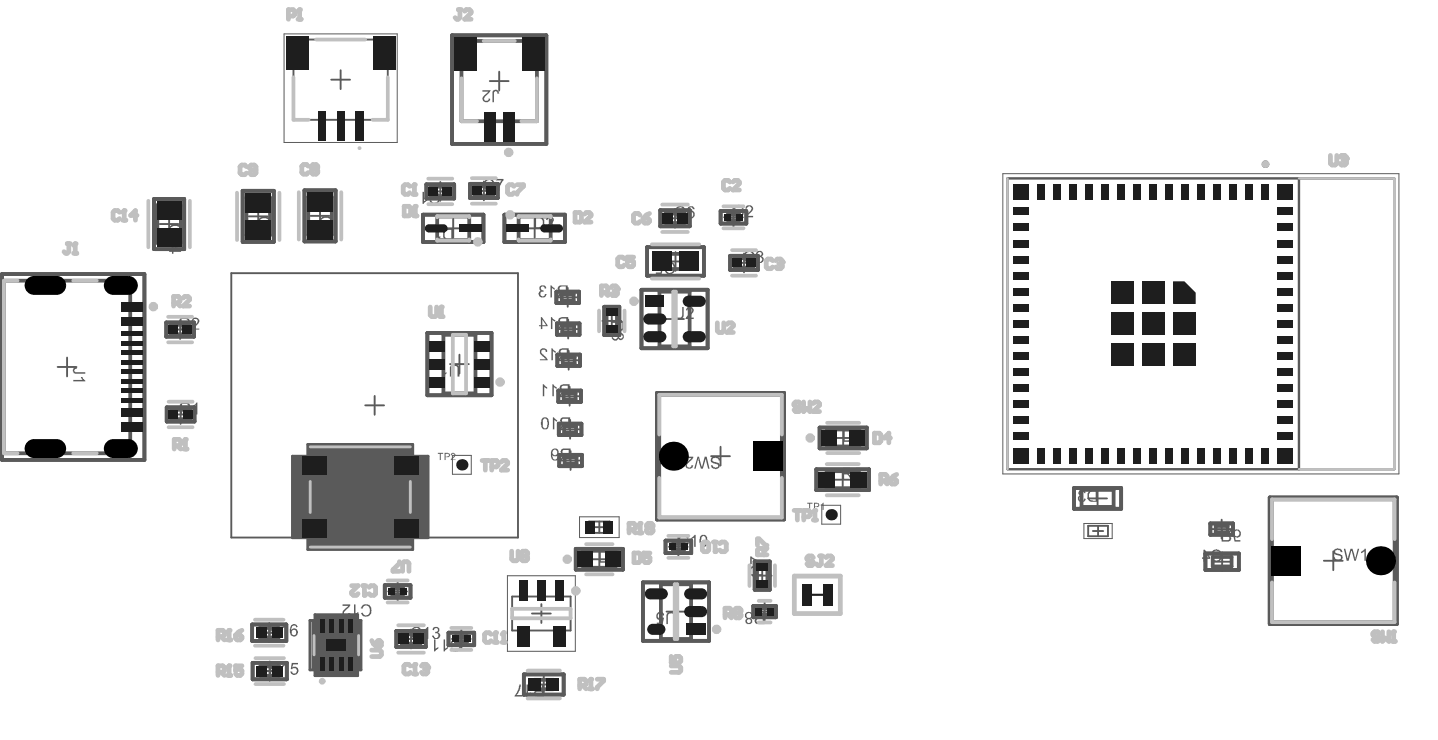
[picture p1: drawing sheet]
<svg xmlns="http://www.w3.org/2000/svg" width="254mm" height="131mm" viewBox="0 0 254 131" stroke-linecap="round" stroke-linejoin="round" font-family="sans-serif">
<g fill="none" stroke="#5a5a5a" stroke-width=".33">
<path d="M40.8 48.2h50.6v46.6h-50.6zM98.5 52.4h3.3M98.6 58h3.3M100.1 50.8v3.3M100.2 56.4v3.3M64.4 71.5h3.3M66.1 69.8v3.4M98.6 63.5h3.4M98.8 69.9h3.3M98.9 75.7h3.3M100.3 61.9v3.3M100.5 68.2v3.4"/>
<path d="M100.6 74.1v3.3M100.6 79.6v3.3M99 81.2h3.3M191.9 87.9h3.4M191.9 92.8h3.5v1.8h-3.5zM192.8 93.7h1.8M193.6 86.2v3.4M193.7 92.8v1.8M213.8 93.3h3.4M213.9 99.1h3.3M215.5 91.7v3.3M215.6 97.4v3.3"/>
</g>
<g fill="none" stroke="#5a5a5a" stroke-width=".66">
<path d="M98.1 51.4h4v2h-4zM98.2 57h4v2h-4zM99.1 51.9h2.1v1.1h-2.1zM99.2 57.5h2.1v1.1h-2.1zM98.3 62.5h4v2h-4zM98.5 68.9h4v2h-4zM98.6 74.7h4v2h-4zM99.3 63h2.1v1.1h-2.1zM99.4 69.3h2.1v1.1h-2.1zM99.5 75.2h2.1v1.1h-2.1zM98.6 80.2h4v2h-4zM99.6 80.7h2.1v1.1h-2.1z"/>
<path d="M189.4 86.1h8.4v3.6h-8.4zM190.8 86.4h5.6v3h-5.6zM212.6 97.6h5.9v2.9h-5.9zM213.5 92.3h4v2h-4zM213.9 98.2h3.3v1.7h-3.3zM214.4 92.8h2.1v1.1h-2.1z"/>
</g>
<path d="M191.2 92.3h5v2.7h-5z" fill="none" stroke="#5a5a5a" stroke-width=".18"/>
<g fill="#5a5a5a">
<path d="M97.2 55.9h.1l.5 .5h.1v.4l-.5-.4v1.6h-.2z"/>
<path d="M97.5 73.6h.2l.2 .4 .4 .1-.1 .3-.4-.4v1.7h-.3z"/>
<path d="M97.4 67.8h.2l.2 .3 .4 .2v.3l-.5-.3v1.6h-.3z"/>
<path d="M95.7 67.8h.2l.4 .4 .2 .1v.3l-.5-.3v1.6h-.3z"/>
<path d="M97.3 61.4l.2 .1 .1 .3 .4 .1v.4l-.5-.4v1.6h-.2z"/>
<path d="M95.5 61.5l.2-.1a.74 .74 0 0 1 .9 .6l-.3 .1a.39 .39 0 0 0-.6-.3 .39 .39 0 0 0 0 .6l.8 .8 .1 .3h-1.4v-.1h1.1l-.3-.4a1.07 1.07 0 0 1-.7-1.3z"/>
<path d="M97.1 50.3h.2l.2 .4 .4 .2-.1 .2-.5-.3v1.7h-.2z"/>
<path d="M95.4 50.3h.3a.43 .43 0 0 1 .6 .4v.2h-.2a.35 .35 0 0 0-.3-.4 .35 .35 0 0 0-.4 .4 .35 .35 0 0 0 .4 .3l.1 .2a.41 .41 0 0 0-.5 .2 .41 .41 0 0 0 .1 .6 .41 .41 0 0 0 .6-.2l.1-.1h.2a.69 .69 0 0 1-.9 .6 .69 .69 0 0 1-.3-1.1l.2-.1a.55 .55 0 0 1 0-1z"/>
<path d="M190.5 86.5a.68 .68 0 0 1 1 .5h-.3a.35 .35 0 0 0-.3-.4 .35 .35 0 0 0-.4 .5 .35 .35 0 0 0 .5 .2v.3a.43 .43 0 0 0-.6 .2 .43 .43 0 0 0 .3 .6 .43 .43 0 0 0 .5-.4h.3a.67 .67 0 0 1-.9 .5 .67 .67 0 0 1-.3-1l.3-.1-.2-.2a.45 .45 0 0 1 .1-.7z"/>
<path d="M214 97.1a.98 .98 0 0 1 1.5 .7 .97 .97 0 0 1-.5 1.2 .97 .97 0 0 1-1.2-.3l-.2-.3 .4-.1a.64 .64 0 0 0 .6 .6 .64 .64 0 0 0 .6-.7 .86 .86 0 0 0-.8-1.1l-.3 .3-.1 .2h-.3z"/>
<path d="M217.7 93.5h.1a.72 .72 0 0 1 .8 0 .72 .72 0 0 1 .3 .8 .63 .63 0 0 1-1 .4v.6h.9v.2h-1l-.3-1.1 .3-.1a.46 .46 0 0 0 .7 .1 .46 .46 0 0 0-.1-.7 .36 .36 0 0 0-.5-.1 .36 .36 0 0 0-.1 .4h-.3z"/>
<path d="M77.2 79.9h1v.1h-.5v1.1h-.1v-1.1h-.4z"/>
<path d="M79.6 80h.1a.4 .4 0 0 1 .6 .1 .4 .4 0 0 1-.2 .5l-.4 .5h.7h-.9v-.1l.4-.4a.25 .25 0 0 0 .3-.3 .25 .25 0 0 0-.3-.2 .25 .25 0 0 0-.2 .2h-.2z"/>
<path d="M142.4 88.7h.9v.1h-.4v1.1h-.2v-1.1h-.3z"/>
<path d="M144.8 89l.5-.3v1.2h-.2v-.9l-.3 .2z"/>
<path d="M98.9 56.3l1-.1v.7h-.6a.37 .37 0 0 1-.5-.1 .37 .37 0 0 1 .1-.5zM98.6 56.1a.65 .65 0 0 0 .4 1l-.7 .9h.3l.8-.9h.5v.9h.3v-2.1h-1.2z"/>
<path d="M95.7 56.4l.6 1h-.6zM95.4 55.9v1.5h-.3v.1h.3v.5h.3v-.5h.9v-.1l-1-1.5z"/>
<path d="M99.3 73.9h.9v.6h-.9a.32 .32 0 0 1-.2-.3 .32 .32 0 0 1 .2-.3zM99 73.7a.64 .64 0 0 0-.1 .7 .64 .64 0 0 0 .5 .4l-.3 .2-.5 .7h.4l.6-.9h.6v.9h.4v-2.1z"/>
<path d="M95.9 73.9h.1a.39 .39 0 0 1 .4 .1 .39 .39 0 0 1 .1 .4v.6a.42 .42 0 0 1-.4 .6 .42 .42 0 0 1-.4-.6v-.9zM95.7 73.7a1.44 1.44 0 0 0 .2 2 .76 .76 0 0 0 .9-.8v-.1a1.19 1.19 0 0 0-.5-1.2z"/>
<path d="M99.1 68.1l1-.1v.7h-.6a.37 .37 0 0 1-.4-.1 .37 .37 0 0 1 0-.5zM98.9 67.9a.65 .65 0 0 0 .4 1.1l-.8 .9h.4l.7-.9h.5v.9h.4v-2.1h-1.2z"/>
<path d="M99.4 79.4h.9v.6h-.9a.32 .32 0 0 1-.2-.3 .32 .32 0 0 1 .2-.3zM99.1 79.2a.64 .64 0 0 0-.2 .7 .64 .64 0 0 0 .6 .4l-.3 .2-.5 .7h.3l.7-.9h.6v.9h.3v-2.1z"/>
<path d="M97.6 79.4a.49 .49 0 0 1 .7 .3 .49 .49 0 0 1-.5 .6l-.4-.3zM97.5 79.2a1.55 1.55 0 0 0-.2 1.6 .69 .69 0 0 0 1.1 .2l.1-.3-.2 .1a.46 .46 0 0 1-.6 .2 .46 .46 0 0 1-.3-.5v-.2a.69 .69 0 0 0 1 0 .69 .69 0 0 0 0-1l-.2-.2z"/>
<path d="M99 61.8l1-.1v.7h-.6a.37 .37 0 0 1-.5-.1 .37 .37 0 0 1 .1-.5zM98.7 61.6a.65 .65 0 0 0 .4 1l-.7 .9h.3l.8-.9h.5v.9h.3v-2.1h-1.2z"/>
<path d="M98.8 50.6l1-.1v.8l-.8-.1a.33 .33 0 0 1-.3-.2 .33 .33 0 0 1 .1-.4zM98.7 50.3a.67 .67 0 0 0-.3 .7 .67 .67 0 0 0 .6 .5l-.4 .3-.4 .7h.3l.7-1h.6v1h.3v-2.2z"/>
<path d="M192.2 86.8l.4-.2h.7v1.7h-.5a.84 .84 0 0 1-.6-1.3zM192.2 86.6a1.33 1.33 0 0 0 0 1.8l1.4 .1v-2.1h-1z"/>
<path d="M212.5 97.4l.7 .9h-.7zM212.3 97v1.3h-.3v.3h.3v.5h.2v-.5h1v-.3l-1-1.3z"/>
<path d="M215.7 94.6h.6a.37 .37 0 0 1 .6 .3 .37 .37 0 0 1-.5 .4h-.7zM215.5 93.4v2.1h.9a.57 .57 0 0 0 .8-.4 .57 .57 0 0 0-.6-.7l.7-1h-.3l-.7 .9h-.6v-.9z"/>
<path d="M78.6 80v.6l.3-.1a.22 .22 0 0 0 .3-.2 .22 .22 0 0 0-.3-.3zM78.4 79.9h.5a.39 .39 0 0 1 .4 .4 .39 .39 0 0 1-.5 .3h-.2v.5h-.2z"/>
<path d="M143.7 88.8v.6l.4-.1a.22 .22 0 0 0 .2-.2 .22 .22 0 0 0-.2-.3zM143.6 88.7h.5a.39 .39 0 0 1 .4 .4 .39 .39 0 0 1-.5 .3h-.3v.5h-.1z"/>
</g>
<g fill="none" stroke="#5a5a5a" stroke-width=".33">
<path d="M86.4 14.3h3.3M88.1 12.6v3.4M28.2 39.5h3.3M29.8 37.9v3.3M43.9 38.2h3.3M45.5 36.5v3.3M54.8 38.1h3.3M56.4 36.4v3.3M76 33.8h3.3M77.7 32.1v3.3M79.9 38.6v3.3M83.7 33.7h3.3"/>
<path d="M85.4 32v3.3M94.3 38.6v3.3M117.4 38.5h3.3M119.1 36.8v3.4M127.7 38.3h3.3M129.4 36.7v3.3M30.1 58.1h3.3M31.8 56.5v3.3M78.3 40.3h3.3M92.6 40.3h3.4M106.2 56.6h3.4M107.9 54.9v3.4"/>
<path d="M117.3 56.3h3.3M117.5 46.1h3.3M119 54.6v3.3M119.2 44.5v3.3M129.6 46.4h3.3M131.2 44.7v3.3M10.2 64.7h3.3M11.8 63.1v3.3M30.2 73.1h3.3M31.9 71.4v3.4M79.4 64.2h3.3M81 62.6v3.3"/>
<path d="M127.1 78.8v3.3M147.1 77.3h3.3M148.7 75.6v3.3M104.1 98.6h3.3M105.7 97v3.3M118 96.5h3.3M119.7 94.8v3.3M125.4 80.5h3.4M134.4 99.9v3.3M147 84.6h3.3M148.6 82.9v3.4M233.5 98.9h3.3"/>
<path d="M235.2 97.2v3.4M45.8 111.6h3.4M45.9 118.4h3.3M47.5 109.9v3.4M47.6 116.7v3.3M68.5 104.3h3.3M70.1 102.7v3.3M70.8 112.7h3.4M72.5 111v3.4M79.7 112.7h3.3M81.4 111v3.4M95.9 119.1v3.3"/>
<path d="M117.6 107.9h3.3M119.2 106.2v3.3M132.8 101.5h3.3M133.2 107.9h3.3M134.9 106.2v3.3M94.3 120.7h3.3"/>
</g>
<g fill="#5a5a5a">
<path d="M55.6 108.4h7.5v1h.6v8.8h-.6v1h-7.5v-1h-.6v-8.8h.6z"/>
<path d="M51.5 80.5h2.7v-2.1h18.5v2.1h2.7v14.3h-2.7v2.1h-18.5v-2.1h-2.7z"/>
</g>
<g fill="none" stroke="#5a5a5a" stroke-width=".66">
<path d="M79.7 6.2h16.7v19.2h-16.7zM81.4 7.2h13.3v14.2h-13.3zM27.2 35.1h5.3v8.8h-5.3zM27.8 36.2h4.1v6.6h-4.1zM42.8 33.7h5.5v9h-5.5zM43.5 34.8h4.1v6.7h-4.1zM53.7 33.6h5.5v9h-5.5zM54.4 34.7h4.1v6.7h-4.1zM74.6 37.9h10.7v4.8h-10.7zM75.2 32.5h4.9v2.5h-4.9zM76 32.9h3.3v1.7h-3.3zM77.1 38.2h5.7v4.2h-5.7z"/>
<path d="M82.9 32.4h4.9v2.5h-4.9zM83.7 32.8h3.3v1.7h-3.3zM89 37.9h10.6v4.8h-10.6zM91.5 38.2h5.6v4.2h-5.6zM116.5 37.1h5.2v2.8h-5.2zM117.4 37.7h3.3v1.6h-3.3zM127.1 37.2h4.5v2.2h-4.5zM128.4 37.8h2v1h-2zM.4 48.3h25.1v32.8h-25.1zM.7 49.5h22.3v30.5h-22.3zM29.3 56.9h4.9v2.5h-4.9zM30.1 57.3h3.3v1.7h-3.3z"/>
<path d="M75.4 58.7h11.3v11h-11.3zM78.2 59.1h5.7v10.3h-5.7zM106.6 54.1h2.6v5h-2.6zM107 54.8h1.8v3.6h-1.8zM113.2 51.1h11.6v10.3h-11.6zM114.1 43.6h10.1v5h-10.1zM116.3 51.4h5.3v9.7h-5.3zM116.5 44.8h5.3v2.7h-5.3zM128.8 45.1h4.9v2.5h-4.9zM129.6 45.5h3.3v1.7h-3.3zM29.4 71.9h4.9v2.5h-4.9zM30.2 72.3h3.3v1.6h-3.3z"/>
<path d="M115.9 69.3h22.4v22.3h-22.4zM116.3 69.6h21.6v21.7h-21.6zM144.6 75.4h8.3v3.7h-8.3zM145.9 75.8h5.7v3h-5.7zM101.6 96.8h8.3v3.7h-8.3zM102.9 97.1h5.6v3h-5.6zM117.4 95.4h4.5v2.2h-4.5zM118.7 96h2v1h-2zM133.1 99h2.7v5h-2.7zM133.5 99.7h1.9v3.7h-1.9zM144 82.8h9.3v3.6h-9.3zM145.8 83.1h5.7v3h-5.7z"/>
<path d="M224 87.7h22.4v22.4h-22.4zM224.4 88.1h21.6v21.6h-21.6zM44.5 110.2h6v2.9h-6zM44.6 116.9h6v2.9h-6zM45.8 110.8h3.4v1.6h-3.4zM45.9 117.5h3.3v1.7h-3.3zM67.9 103.2h4.5v2.2h-4.5zM69.1 103.8h2v1h-2zM69.9 111.3h5.2v2.8h-5.2zM70.8 111.9h3.4v1.6h-3.4zM79.1 111.6h4.5v2.2h-4.5zM80.4 112.2h2v1h-2z"/>
<path d="M92.4 119h7v3.5h-7zM94.3 119.9h3.3v1.7h-3.3zM113.4 102.7h11.7v10.3h-11.7zM116.6 103.1h5.3v9.6h-5.3zM132.9 106.9h4v2h-4zM133.8 107.3h2.1v1.1h-2.1z"/>
<circle cx="223.2" cy="29" r=".33"/>
</g>
<g fill="none" stroke="#5a5a5a" stroke-width=".18">
<path d="M50.1 6h20v19.1h-20zM176.9 30.6h69.9v53h-69.9zM55.1 79.2h16.9v16.9h-16.9zM55.1 91.6h-.6v3.1h.6M55.1 80.6h-.6v3.1h.6M62.5 96.1a1.01 1.01 0 0 1 1-1 1.01 1.01 0 0 1 1.1 1M72 91.6h.6v3.1h-.6M72 80.6h.6v3.1h-.6M79.8 80.3h3.3v3.4h-3.3zM102.2 91.2h7v3.6h-7zM145 89.1h3.3v3.4h-3.3zM55.8 112.8a1.02 1.02 0 0 1 1 1 1.02 1.02 0 0 1-1 1"/>
<path d="M55.8 110.3h7v7h-7zM89.5 101.6h12v13.3h-12z"/>
<circle cx="56.8" cy="116" r=".25"/>
</g>
<path d="M51.8 7h16.6v14.1h-16.6zM58.4 14.1h3.3M60.1 12.4v3.3M103.9 92h3.6v2h-3.6zM104.7 93h2M105.7 92v2M90.3 105.2h10.3v6h-10.3zM93.8 108.2h3.4M95.5 106.6v3.3" fill="none" stroke="#5a5a5a" stroke-width=".33"/>
<path d="M51.6 80.5h2.7v-2.1h18.5v2.1h2.7v14.3h-2.7v2.1h-18.5v-2.1h-2.7zM55.6 108.4h7.5v1h.6v8.8h-.6v1h-7.5v-1h-.9v-8.8h.9z" fill="none" stroke="#5a5a5a" stroke-width=".51"/>
<path d="M177.7 31.5h68.2v51.3h-68.2zM229.1 31.5v51.3" fill="none" stroke="#5a5a5a" stroke-width=".42"/>
<path d="M68.2 92.9l2.8 2.8M68.2 94.3h2.8M69.6 92.9v2.8M71 92.9l-2.8 2.8" fill="none" stroke="#5a5a5a" stroke-width=".25"/>
<g fill="#5a5a5a">
<path d="M92.9 120.7h.2v1.7l.5-.3v.3l-.4 .2-.2 .3h-.1z"/>
<path d="M91.6 120.7l.3 .1a1.74 1.74 0 0 1-.5 1.3v.2l-.3 .3h1.1v.3h-1.4l.6-1.2z"/>
<path d="M119 54.2h.2v1.1a.57 .57 0 0 0 .3 .7 .57 .57 0 0 0 .7-.1l.1-.2v-1.5h.3v1.1a.83 .83 0 0 1-1.1 1l-.2-.1a.64 .64 0 0 1-.3-.9z"/>
<path d="M121.2 54.2a.77 .77 0 0 1 1.2 .5l-.1 .4-1 .9h1.1v.3h-1.5l.1-.4 .3-.3a.98 .98 0 0 0 .7-1.1 .42 .42 0 0 0-.4-.2 .42 .42 0 0 0-.3 .4h-.3z"/>
<path d="M76.9 40.3h.3v1.7l.5-.4v.4l-.5 .1-.1 .4h-.2z"/>
<path d="M117.8 108.1a.97 .97 0 0 1 1.4 .4v1.6h-.3v-1.2a.58 .58 0 0 0-.6-.8 .58 .58 0 0 0-.5 .8v1.2h-.3v-1.7z"/>
<path d="M116.1 108h.1a.63 .63 0 0 1 .9 .6h-.2a.45 .45 0 0 0-.7-.4 .45 .45 0 0 0 0 .8 .38 .38 0 0 0 .4 .1 .38 .38 0 0 0 .3-.2l.2 .1-.2 1.1h-1v-.3h.8l.1-.6a.67 .67 0 0 1-.9-.1 .67 .67 0 0 1 .1-1z"/>
<path d="M125.6 80.6h.1a.91 .91 0 0 1 1.3 .5l.1 .1h-.3a.37 .37 0 0 0-.2-.3 .37 .37 0 0 0-.3-.1h-.2a.35 .35 0 0 0-.5 .3 .35 .35 0 0 0 .5 .4 .89 .89 0 0 1 .9 .7 .83 .83 0 0 1-.8 .6 .83 .83 0 0 1-.8-.7h.3a.53 .53 0 0 0 .4 .4 .53 .53 0 0 0 .6-.3v-.2l-.3-.2a1.21 1.21 0 0 1-1.1-.6z"/>
<path d="M123 80.6h.3l.5 1.8 .5-1.8h.3l.6 2.1h-.3l-.4-1.9-.5 1.9h-.4l-.5-1.9-.4 1.9h-.3z"/>
<path d="M120.9 80.6h1.4v.2l-.4 .4a1.02 1.02 0 0 0-.7 1 .48 .48 0 0 0 .5 .2 .48 .48 0 0 0 .3-.3h.3a.69 .69 0 0 1-.9 .6 .69 .69 0 0 1-.4-1l.9-.9h-1z"/>
<path d="M131.5 44.4a.98 .98 0 0 1 1.5 .3v.1l-.2 .1a.65 .65 0 0 0-.8-.5 .65 .65 0 0 0-.5 .8 .73 .73 0 0 0 .2 .8 .73 .73 0 0 0 .9 0l.2-.4 .3 .2a1.02 1.02 0 0 1-1.8 .1 1.9 1.9 0 0 1 .2-1.5z"/>
<path d="M133.5 44.3a.67 .67 0 0 1 .8 .1 .67 .67 0 0 1 .2 .7l-.2 .1a.65 .65 0 0 1 .2 1 .65 .65 0 0 1-1.1-.2l-.1-.2h.3a.43 .43 0 0 0 .4 .4 .43 .43 0 0 0 .5-.4 .43 .43 0 0 0-.4-.4h-.2v-.3a.36 .36 0 0 0 .4-.3 .36 .36 0 0 0-.3-.4 .36 .36 0 0 0-.4 .4h-.3z"/>
<path d="M79.6 64.4a.97 .97 0 0 1 1.4 .4v1.6h-.3v-1.2a.58 .58 0 0 0-.5-.7 .58 .58 0 0 0-.6 .7v1.2h-.2v-1.7z"/>
<path d="M78 64.3h.3v1.7l.5-.3v.2l-.4 .2-.2 .3h-.2z"/>
<path d="M13.1 64.8l.4-.1v.4a.33 .33 0 0 0-.4 .3 .33 .33 0 0 0 .5 .3h1.4v.2h-1.5a.57 .57 0 0 1-.6-.3 .57 .57 0 0 1 .2-.7z"/>
<path d="M12.9 67h1.6l-.2-.3v-.2h.2l.1 .3 .4 .3v.2h-2.1z"/>
<path d="M34.1 56.1a.72 .72 0 0 1 .7 0 .72 .72 0 0 1 .4 .7l-.2 .3-.9 .9h1.1v.1h-1.5l.4-.5a1.57 1.57 0 0 0 .8-1.1 .44 .44 0 0 0-.5-.2 .44 .44 0 0 0-.3 .4l-.3-.1z"/>
<path d="M30 39.9l.2-.1a1.28 1.28 0 0 1 1.7 .4 .81 .81 0 0 1-.5 1.2l-.1-.3a.65 .65 0 0 0 .5-.7 .65 .65 0 0 0-.8-.5 .73 .73 0 0 0-.8 .2 .73 .73 0 0 0 0 .9l.4 .1-.2 .4a1.12 1.12 0 0 1-.6-1.3z"/>
<path d="M29.8 42.4h1.7l-.3-.4 .2-.1 .2 .3 .3 .3v.1h-2.1z"/>
<path d="M34.1 71.5l.4-.2 .1-.3h.2v2.1h-.2v-1.6l-.5 .3z"/>
<path d="M64 106.7l.1-.1a1.06 1.06 0 0 1 1.1 .3 1.06 1.06 0 0 1 .3 1.1 .96 .96 0 0 1-.7 .7 .96 .96 0 0 1-1-.3l-.1-.3h.3a.65 .65 0 0 0 .7 .4 .65 .65 0 0 0 .5-.7 .73 .73 0 0 0-.2-.8 .73 .73 0 0 0-.9 0l-.1 .4-.4-.1z"/>
<path d="M62.4 106.6h.3v1.7l.5-.3v.2l-.3 .2-.3 .3h-.2z"/>
<path d="M60.4 106.6h1.4l-.2 .5-.6 .5a.47 .47 0 0 0-.3 .6 .47 .47 0 0 0 .5 .4l.2-.2v-.3h.4a.71 .71 0 0 1-.6 .6 .71 .71 0 0 1-.8-.4 1.38 1.38 0 0 1 1-1.3v-.1h-1z"/>
<path d="M119.9 94.5a.98 .98 0 0 1 1.5 .3v.1l-.2 .1a.65 .65 0 0 0-.8-.5 .65 .65 0 0 0-.5 .8 .73 .73 0 0 0 .3 .8 .73 .73 0 0 0 .8 0l.2-.4 .3 .2a1.02 1.02 0 0 1-1.8 .1 1.9 1.9 0 0 1 .2-1.5z"/>
<path d="M121.9 94.9l.4-.2 .2-.4h.2v2.2h-.3v-1.7l-.4 .3z"/>
<path d="M49.8 117.4l.4-.2 .2-.4h.1v2.2h-.2v-1.6l-.5 .3z"/>
<path d="M51.5 116.9h1.1v.3h-.9l-.2 .5a.73 .73 0 0 1 .8 0 .73 .73 0 0 1 .3 .8 .73 .73 0 0 1-.7 .6 .73 .73 0 0 1-.7-.6h.3a.47 .47 0 0 0 .7 .2 .47 .47 0 0 0 0-.8h-.6l-.1 .1h-.2z"/>
<path d="M49.7 110.6l.4-.2 .2-.3h.1v2.1h-.2v-1.6l-.5 .3z"/>
<path d="M72.8 110.8a.98 .98 0 0 1 1.5 .2v.2l-.3 .1a.65 .65 0 0 0-.7-.5 .65 .65 0 0 0-.5 .7 .73 .73 0 0 0 .2 .8 .73 .73 0 0 0 .9 .1l.1-.5 .4 .2a1.02 1.02 0 0 1-1.8 .2 1.9 1.9 0 0 1 .2-1.5z"/>
<path d="M74.8 111.1l.3-.2 .3-.3h.1v2.1h-.2v-1.7l-.4 .4z"/>
<path d="M76.5 110.7a.63 .63 0 0 1 .7-.1 .63 .63 0 0 1 .3 .8l-.3 .1a.66 .66 0 0 1 .3 .9 .66 .66 0 0 1-.9 .3l-.4-.4v-.2h.3a.44 .44 0 0 0 .5 .4 .44 .44 0 0 0 .3-.5 .44 .44 0 0 0-.6-.3l.1-.3a.35 .35 0 0 0 .5-.3 .35 .35 0 0 0-.4-.4 .35 .35 0 0 0-.3 .5l-.3-.1z"/>
<path d="M79.8 112.9l.1-.1a1.06 1.06 0 0 1 1.1 .2 1.06 1.06 0 0 1 .3 1.1 .96 .96 0 0 1-.7 .8 .96 .96 0 0 1-1-.3l-.1-.3 .3-.1a.65 .65 0 0 0 .7 .5 .65 .65 0 0 0 .5-.7 .72 .72 0 0 0-.2-.9 .72 .72 0 0 0-.9 .1l-.1 .4-.4-.1z"/>
<path d="M78.3 112.8h.2v1.7l.5-.4v.3l-.3 .2-.3 .3h-.1z"/>
<path d="M76.6 112.8h.2v1.7l.5-.4v.3l-.6 .5h-.1z"/>
<path d="M108.1 58.8l.4-.1v.3a.43 .43 0 0 0-.4 .4 .43 .43 0 0 0 .4 .4 .43 .43 0 0 0 .4-.3v-.3h.3a.33 .33 0 0 0 .2 .4 .33 .33 0 0 0 .4-.1 .33 .33 0 0 0-.1-.4l-.3-.1 .2-.3a.63 .63 0 0 1 .4 .8 .63 .63 0 0 1-.8 .4l-.1-.2a.65 .65 0 0 1-1 .2 .65 .65 0 0 1 0-1z"/>
<path d="M76.1 33.9a1.02 1.02 0 0 1 1.1 .1 1.02 1.02 0 0 1 .4 1.1 .97 .97 0 0 1-.8 .9 .97 .97 0 0 1-1-.5v-.1l.3-.1a.65 .65 0 0 0 .7 .5 .65 .65 0 0 0 .5-.8 .73 .73 0 0 0-.2-.8 .73 .73 0 0 0-.9 0l-.1 .4-.4-.1z"/>
<path d="M74.5 33.8h.3v1.7l.5-.3v.3l-.3 .1-.3 .4h-.2z"/>
<path d="M85.6 31.7a.98 .98 0 0 1 1.5 .3v.2h-.2a.65 .65 0 0 0-.8-.5 .65 .65 0 0 0-.5 .8 .73 .73 0 0 0 .2 .8 .73 .73 0 0 0 .9 0l.2-.4 .3 .2a1.02 1.02 0 0 1-1.8 .2 1.9 1.9 0 0 1 .2-1.6z"/>
<path d="M87.5 31.6h1.3v.2l-.6 .9-.1 1h-.4l.1-.6 .3-.9 .4-.4h-1z"/>
<path d="M96.6 38.2a.72 .72 0 0 1 .7 0 .72 .72 0 0 1 .4 .7l-.2 .4-.8 .6v.2h1v.2h-1.4l.3-.5a1.57 1.57 0 0 0 .8-1.1 .44 .44 0 0 0-.5-.3 .44 .44 0 0 0-.3 .4h-.3z"/>
<path d="M119.3 36.6a.98 .98 0 0 1 1.5 .2v.2l-.2 .1a.65 .65 0 0 0-.8-.5 .65 .65 0 0 0-.5 .7 .73 .73 0 0 0 .3 .8 .73 .73 0 0 0 .8 .1l.2-.5 .3 .2a1.02 1.02 0 0 1-1.7 .2 1.9 1.9 0 0 1 .1-1.5z"/>
<path d="M117.5 46.3a1.02 1.02 0 0 1 1.2 0 1.02 1.02 0 0 1 .4 1.2 .9 .9 0 0 1-.8 .9 .9 .9 0 0 1-1-.7l.2-.1a.65 .65 0 0 0 .8 .5 .65 .65 0 0 0 .5-.7 .73 .73 0 0 0-.2-.8 .73 .73 0 0 0-.9-.1l-.2 .5-.3-.1z"/>
<path d="M115.9 46.2h.1a.63 .63 0 0 1 1 .6h-.3a.45 .45 0 0 0-.7-.3 .45 .45 0 0 0 0 .7 .38 .38 0 0 0 .4 .2 .38 .38 0 0 0 .3-.3l.3 .1-.3 1.1h-1v-.2h.8l.1-.6a.67 .67 0 0 1-.9-.2 .67 .67 0 0 1 .2-.9z"/>
<path d="M235.4 96.9l.2-.1a.81 .81 0 0 1 1.2 .6h-.3a.53 .53 0 0 0-.4-.4 .53 .53 0 0 0-.6 .3v.2l.3 .1a.94 .94 0 0 1 1 .6 .68 .68 0 0 1-.9 .7h-.4l-.1-.2a.34 .34 0 0 1-.2-.5h.2a.55 .55 0 0 0 .6 .5 .55 .55 0 0 0 .5-.5l-.2-.2a.94 .94 0 0 1-1-.5l-.1-.2z"/>
<path d="M237 96.8h.3l.4 1.9 .5-1.9h.4l.5 1.9 .4-1.9h.2l-.6 2.1h-.2l-.5-1.8-.5 1.8h-.4z"/>
<path d="M240.1 97.3l.6-.3v-.2h.2v2.1h-.2v-1.7l-.5 .4h-.1z"/>
<path d="M108 97.1h1v.3h-.8l-.1 .6a.7 .7 0 0 1 1 .3 .7 .7 0 0 1-.4 1 .7 .7 0 0 1-1-.6h.3a.45 .45 0 0 0 .6 .4 .45 .45 0 0 0 .2-.7l-.1-.2a.38 .38 0 0 0-.4-.1 .38 .38 0 0 0-.3 .2l-.3-.1z"/>
<path d="M132.3 98.2h.3l.2 .2 1.1 .5h.5v.4l-.4-.1a2.36 2.36 0 0 1-1.4-.7v1h-.3z"/>
<path d="M45.7 38.5l.2-.1a1.28 1.28 0 0 1 1.8 .4 .81 .81 0 0 1-.6 1.2l-.1-.2a.65 .65 0 0 0 .5-.8 .65 .65 0 0 0-.8-.5 .73 .73 0 0 0-.8 .2 .73 .73 0 0 0 0 .9l.4 .2-.2 .3a1.12 1.12 0 0 1-.6-1.3z"/>
<path d="M56.6 38.4l.2-.1a1.28 1.28 0 0 1 1.8 .5 .81 .81 0 0 1-.6 1.1l-.1-.2a.65 .65 0 0 0 .5-.8 .65 .65 0 0 0-.8-.5 .73 .73 0 0 0-.8 .3 .73 .73 0 0 0 0 .8l.4 .2-.2 .3a1.12 1.12 0 0 1-.6-1.2z"/>
<path d="M87 15.9a.68 .68 0 0 1 1.1 .6h-.4a.32 .32 0 0 0-.3-.4 .32 .32 0 0 0-.3 .4v1.5h-.2v-1.8z"/>
<path d="M85.1 15.9h1.4l-.6 .9a.68 .68 0 0 0-.4 1h.5l.2-.2v-.2h.2a.67 .67 0 0 1-.8 .6 .67 .67 0 0 1-.4-.9l1-.9h-1.1z"/>
<path d="M129.6 36.4a.98 .98 0 0 1 1.6 .2v.2l-.3 .1a.65 .65 0 0 0-.8-.5 .65 .65 0 0 0-.5 .7 .73 .73 0 0 0 .3 .9 .73 .73 0 0 0 .8 0l.2-.4 .3 .1a1.02 1.02 0 0 1-1.7 .2 1.9 1.9 0 0 1 .1-1.5z"/>
<path d="M131.7 36.3a.77 .77 0 0 1 1.1 .5v.3l-1.1 1h1.1v.2h-1.4l.1-.3 .3-.3a.98 .98 0 0 0 .7-1.1 .42 .42 0 0 0-.5-.2 .42 .42 0 0 0-.3 .4h-.2z"/>
<path d="M94.6 122v.1a.35 .35 0 0 0-.1 .4 .35 .35 0 0 0 .4 .2h.7v-.7zM94 120.7h.3l.8 1.1h.5v-1.1h.3v2.2h-1a.61 .61 0 0 1-.7-.4 .61 .61 0 0 1 .4-.7z"/>
<path d="M78.6 40.7a1.15 1.15 0 0 0 .2 1.4l.8 .1v-1.7zM78.5 40.4l.6-.1h.8v2.2h-.8a1.09 1.09 0 0 1-1-.8 1.09 1.09 0 0 1 .4-1.2z"/>
<path d="M133.6 109.2a.32 .32 0 0 0-.1 .4 .32 .32 0 0 0 .4 .2h.6v-.6zM132.9 108h.4l.6 .9h.6v-.9h.4v2.1h-1a.57 .57 0 0 1-.8-.5 .57 .57 0 0 1 .6-.6z"/>
<path d="M131.7 109.6a.4 .4 0 0 0 .8 0 .4 .4 0 0 0-.8 0zM131.7 108.2a.46 .46 0 0 0 0 .7 .46 .46 0 0 0 .7-.1 .46 .46 0 0 0-.2-.7zM131.6 108.1a.84 .84 0 0 1 1.2 .3v.5l-.4 .2a.58 .58 0 0 1 .2 .8 .58 .58 0 0 1-.9 .1 .45 .45 0 0 1-.2-.5 .45 .45 0 0 1 .3-.3 .68 .68 0 0 1-.2-1.1z"/>
<path d="M32 56.3v.6h.6a.36 .36 0 0 0 .5-.2 .36 .36 0 0 0-.4-.4zM31.8 56h.9a.61 .61 0 0 1 .7 .5 .61 .61 0 0 1-.4 .7l.6 .9h-.3l-.8-.9h-.5v.9h-.2z"/>
<path d="M30.6 43.5v.7h.9zM30.3 43.2h.3l1.3 1.1v.1h-1.3v.4h-.3v-.4h-.5v-.2h.5z"/>
<path d="M32.1 71.2v.7h.6a.36 .36 0 0 0 .5-.3 .36 .36 0 0 0-.4-.4zM31.9 71h.9a.61 .61 0 0 1 .7 .5 .61 .61 0 0 1-.5 .7l.7 .9h-.3l-.8-.9h-.5v.9h-.2z"/>
<path d="M123.9 94.6l-.1 .1a1.43 1.43 0 0 0 .2 1.6h.1a.7 .7 0 0 0 .4-1v-.4a.39 .39 0 0 0-.6-.3zM123.8 94.3a.68 .68 0 0 1 .9 .8 1.02 1.02 0 0 1-.5 1.4h-.1a.6 .6 0 0 1-.6-.7 1.24 1.24 0 0 1 .2-1.4z"/>
<path d="M47.8 117.1v.7h.6a.36 .36 0 0 0 .5-.3 .36 .36 0 0 0-.4-.4zM47.6 116.8h.9a.61 .61 0 0 1 .7 .5 .61 .61 0 0 1-.4 .7l.6 1h-.3l-.8-1h-.5v1h-.2z"/>
<path d="M47.7 110.3v.7h.6a.36 .36 0 0 0 .5-.3 .36 .36 0 0 0-.4-.4zM47.5 110.1h.9a.61 .61 0 0 1 .7 .5 .61 .61 0 0 1-.4 .7l.7 .9h-.4l-.7-.9h-.6v.9h-.2z"/>
<path d="M51.4 110.3a.64 .64 0 0 1 .6-.2 .64 .64 0 0 1 .5 .5l-.3 .1a.38 .38 0 0 0-.4-.4 .38 .38 0 0 0-.3 .5l-.1 .3a.68 .68 0 0 1 1 .1 .68 .68 0 0 1-.3 1 .68 .68 0 0 1-.9-.5 1.68 1.68 0 0 1 .2-1.4zM51.5 111.2a.5 .5 0 0 0 0 .6 .5 .5 0 0 0 .5 .2 .48 .48 0 0 0 .3-.5 .48 .48 0 0 0-.4-.4z"/>
<path d="M109.1 56.9v.6a.37 .37 0 0 0 .3 .6 .37 .37 0 0 0 .4-.5v-.7zM107.9 56.6h2.1v1a.57 .57 0 0 1-.4 .8 .57 .57 0 0 1-.7-.6l-1 .8v-.4l.9-.7v-.6h-.9z"/>
<path d="M94.6 38.4v1.7l.6-.1a.32 .32 0 0 0 .5-.3 .83 .83 0 0 0-.5-1.3zM94.3 38.2h.8a1.09 1.09 0 0 1 .9 .7 1.09 1.09 0 0 1-.3 1.2l-.2 .2h-1.2z"/>
<path d="M121.4 36.5a.74 .74 0 0 1 1.1 .4h-.2a.43 .43 0 0 0-.5-.3 .43 .43 0 0 0-.4 .5v.3a.64 .64 0 0 1 1 0 .64 .64 0 0 1-.1 .9v.1a.75 .75 0 0 1-.9 0 .75 .75 0 0 1-.2-.8v-.6zM121.6 37.4a.49 .49 0 0 0-.1 .7 .49 .49 0 0 0 .7 .1 .49 .49 0 0 0 0-.7 .49 .49 0 0 0-.6-.1z"/>
<path d="M106 97.4v1.6h.5a.45 .45 0 0 0 .6-.3 .92 .92 0 0 0-.5-1.3zM105.7 97.1h.8a1.02 1.02 0 0 1 .8 1.6 .63 .63 0 0 1-.8 .6h-.8z"/>
<path d="M132.7 100.2l-.2 .2v.9h.7v-.6a.39 .39 0 0 0-.1-.4 .39 .39 0 0 0-.4-.1zM132.5 99.9l.4-.1 .4 .2 .1 .4 1-.7v.3l-1 .8v.5h1v.2h-2.1v-1.1z"/>
<path d="M149 76.1v1.6h.5a.84 .84 0 0 0 .7-.7 .84 .84 0 0 0-.4-.8zM148.7 75.8h.8a.98 .98 0 0 1 .9 1.4 .88 .88 0 0 1-.9 .7h-.8z"/>
<path d="M151.6 76.2l-.7 1h.7zM151.6 75.8h.3v1.4h.2v.2h-.2v.5h-.3v-.5h-.9v-.2z"/>
<path d="M148.9 82.8v.6h.6a.37 .37 0 0 0 .5-.2 .37 .37 0 0 0-.4-.4zM148.6 82.5h1a.57 .57 0 0 1 .7 .4 .57 .57 0 0 1-.6 .7l.8 1h-.3l-.7-.9h-.6v.9h-.3z"/>
<path d="M150.9 82.6a.74 .74 0 0 1 1.1 .4h-.2a.43 .43 0 0 0-.5-.3 .43 .43 0 0 0-.4 .5v.3a.64 .64 0 0 1 1 0 .64 .64 0 0 1-.1 .9v.1a.75 .75 0 0 1-.9 0 .75 .75 0 0 1-.2-.8v-.6zM151.1 83.5a.49 .49 0 0 0-.1 .7 .49 .49 0 0 0 .7 .1 .49 .49 0 0 0 0-.7 .49 .49 0 0 0-.6-.1z"/>
<path d="M46.6 40.7a.49 .49 0 0 0 .3 .8 .49 .49 0 0 0 .5-.7l-.2-.2zM45.7 40.4h.4l-.1 .2a.46 .46 0 0 0-.2 .6 .46 .46 0 0 0 .5 .3h.2a.69 .69 0 0 1 0-1 .69 .69 0 0 1 1 0 .78 .78 0 0 1 0 1 .78 .78 0 0 1-.9 .2h-.1a.79 .79 0 0 1-.8-.4 .79 .79 0 0 1 0-.9z"/>
<path d="M57.7 40.9a.36 .36 0 0 0 .7 0 .36 .36 0 0 0-.7 0zM56.8 40.5a.47 .47 0 0 0-.2 .6 .47 .47 0 0 0 .5 .3 .46 .46 0 0 0 .4-.6 .46 .46 0 0 0-.7-.3zM56.6 40.4a.66 .66 0 0 1 1 .2 .55 .55 0 0 1 .8-.1 .55 .55 0 0 1 .1 .8 .45 .45 0 0 1-.5 .3 .45 .45 0 0 1-.4-.4 .65 .65 0 0 1-.9 .3 .65 .65 0 0 1-.2-1z"/>
</g>
<g fill="none" stroke="#c0c0c0" stroke-width=".66">
<path d="M51.8 13.6v7.5h2.6M55.8 7h8.6M68.4 13.6v7.5h-2.7M81.4 13.8v7.6h2.7M85.3 7.2h5.5M94.7 13.8v7.6h-2.7M26.2 35.4v8.2M33.5 35.4v8.2M41.8 34v8.3M49.3 34v8.3M52.7 33.9v8.4M60.2 33.9v8.4"/>
<path d="M75.5 31.5h4.3M75.5 36h4.3M77.1 38.3v-.2h5.7v.2M83.2 35.9h4.3M83.2 31.4h4.3M91.5 38.3v-.2h5.6v.2M116.8 36.1h4.5M127.6 36.4h3.5M3.1 49.5h-2.4v30.5h2.4M12.9 49.5h4.2M29.7 55.9h4.2M77.1 42.2v.2h5.7v-.2"/>
<path d="M79.9 59.1h2.3v10.3h-2.3zM91.5 42.2v.2h5.6v-.2M105.7 54.8v3.6M110.2 54.8v3.6M115 43.1h8.3M115 49.1h8.3M116.8 40.9h4.5M118.8 51.4h.4v9.7h-.4zM127.6 40.3h3.5M129.1 48.6h4.3M129.1 44.1h4.3M12.9 80h4.2"/>
<path d="M29.7 60.4h4.2M29.7 70.9h4.3M29.7 75.4h4.3M116.3 76.7v-7.1h21.6v7.1M145.9 74.6h5.7M145.9 79.9h5.7M103.4 96h4.6M116.3 84.3v7h21.6v-7M117.9 98.4h3.5M117.9 94.5h3.5M132.2 99.7v3.7M136.7 99.7v3.7"/>
<path d="M145.8 81.9h5.7M145.8 87.4h5.7M224.4 95.1v-7h21.6v7M45 113.9h5M45 109.3h5M45.1 116.1h5M68.4 102.4h3.5M68.4 106.3h3.5M70.2 115.1h4.6M70.2 110.3h4.6M79.6 110.8h3.5M79.6 114.6h3.5"/>
<path d="M90.3 107.4h10.3v1.7h-10.3zM93.1 118.3h5.7M103.4 101.3h4.6M119 103.1h.5v9.6h-.5zM133.8 106h2.1M133.8 109.8h2.1M224.4 102.7v7h21.6v-7M45.1 120.7h5M93.1 123.2h5.7"/>
</g>
<path d="M177.7 31.5v51.3M229.1 31.5h16.8v51.3h-16.8" fill="none" stroke="#c0c0c0" stroke-width=".42"/>
<g fill="none" stroke="#c0c0c0" stroke-width=".84">
<path d="M234.7 27.4v1.4l.2 .3h.6l.3-.3v-1.4M236.4 27.7l.2-.3h.6l.3 .3v.3M70.4 99.1v.3l-1.1 1.1v.3h1.1M90.3 97.2v1.4l.2 .3h.6l.3-.3v-1.4M92.2 98.1l-.3 .2v.3l.3 .3h.6l.3-.3v-.3l-.3-.2M92.2 98.1l-.3-.3v-.3l.3-.3h.6l.3 .3v.3l-.3 .3M92.2 98.1h.6M65.6 114.7h1.4l.3 .3v.5l-.3 .3h-1.4M65.6 113l.3 .6 .5 .5M66.7 113h.3l.3 .3v.5l-.3 .3h-.6v-.8zM71 100.8v-1.4l.3-.3h.6l.2 .3v1.4M118.4 115.8v1.1h.8l-.2-.6v-.2l.2-.3h.6l.3 .3v.5l-.3 .3"/>
<path d="M118.4 117.5h1.4l.3 .3v.5l-.3 .3h-1.4M127.9 108.4h.8l.3-.3v-.5l-.3-.3h-.8v1.7M128.4 108.4l.6 .6M129.9 108.1l-.3-.2v-.3l.3-.3h.5l.3 .3v.3l-.3 .2M129.9 108.1l-.3 .3v.3l.3 .3h.5l.3-.3v-.3l-.3-.3M129.9 108.1h.5M140.1 101.6h8.1v6.6h-8.1z"/>
</g>
<path d="M54.7 78.8h17.7M54.7 96.5h17.7M54.7 84.9v5.5M72.4 84.9v5.5M55.4 112.1v3.4M63.3 112.1v3.4" fill="none" stroke="#c0c0c0" stroke-width=".51"/>
<circle cx="237.5" cy="28" r=".42" fill="#c0c0c0"/>
<path d="M236.9 28.3h.3M237.2 28.3l.3 .2v.3l-.3 .3h-.6l-.2-.3M237.5 28l-.3 .3M75.9 54.2v1.4l.3 .2h.5l.3-.2v-1.4M77.6 55.8h.5M77.9 54.2v1.6M126.5 56.9v1.5l.3 .2h.6l.3-.2v-1.5M128.2 57.2l.3-.3h.6l.2 .3v.3l-1.1 1.1h1.1" fill="none" stroke="#c0c0c0" stroke-width=".84"/>
<circle cx="77.9" cy="54.2" r=".42" fill="#c0c0c0"/>
<path d="M77.9 54.2l-.3 .2M85 81.2h1.2M85.6 81.2v1.7M86.7 82.4h.9l.3-.3v-.6l-.3-.3h-.9v1.7M88.4 81.5l.3-.3h.6l.2 .3v.3l-1.1 1.1h1.1M140.1 90h1.1M140.6 90v1.7M141.8 91.2h.8l.3-.3v-.6l-.3-.3h-.8v1.7M143.5 91.7h.5M143.7 90v1.7" fill="none" stroke="#c0c0c0" stroke-width=".84"/>
<circle cx="143.7" cy="90" r=".42" fill="#c0c0c0"/>
<path d="M141.2 71.2l-.3-.3h-.6l-.2 .3v.3l.2 .3h.6l.3 .2v.3l-.3 .3h-.6l-.2-.3M141.7 70.9v1.7l.6-.6 .6 .6v-1.7M143.4 71.2l.3-.3h.6l.3 .3v.3l-1.2 1.1h1.2M143.7 90l-.2 .3M243.3 111.7l-.3-.3h-.6l-.2 .3v.3l.2 .3h.6l.3 .3v.2l-.3 .3h-.6l-.2-.3M243.9 111.4v1.7l.5-.5 .6 .5v-1.7M245.5 113.1h.6M245.8 111.4v1.7" fill="none" stroke="#c0c0c0" stroke-width=".84"/>
<circle cx="245.8" cy="111.4" r=".42" fill="#c0c0c0"/>
<path d="M111 93.4h.8l.3-.2v-.6l-.3-.3h-.8v1.7M111.5 93.4l.6 .6M112.6 94h.6M112.9 92.3v1.7M143.5 98.3l-.3-.2h-.6l-.3 .2v.3l.3 .3h.6l.3 .3v.3l-.3 .3h-.6l-.3-.3M144.6 98.1h.6M144.9 98.1v1.4l-.3 .3h-.3l-.3-.3M145.7 98.3l.3-.2h.6l.2 .2v.3l-1.1 1.2h1.1M245.8 111.4l-.3 .3" fill="none" stroke="#c0c0c0" stroke-width=".84"/>
<circle cx="112.9" cy="92.3" r=".42" fill="#c0c0c0"/>
<path d="M112.9 92.3l-.3 .3M114.3 93.2l-.2-.3v-.3l.2-.3h.6l.3 .3v.3l-.3 .3M114.3 93.2l-.2 .2v.3l.2 .3h.6l.3-.3v-.3l-.3-.2M114.3 93.2h.6M104.2 119.8v1.7M102.3 120.9h.8l.3-.2v-.6l-.3-.3h-.8v1.7M102.8 120.9l.6 .6M103.9 121.5h.6" fill="none" stroke="#c0c0c0" stroke-width=".84"/>
<circle cx="104.2" cy="119.8" r=".42" fill="#c0c0c0"/>
<path d="M38.5 112.3h.8l.3-.3v-.5l-.3-.3h-.8v1.7M39 112.3l.6 .6M40.1 112.9h.6M40.4 111.2v1.7M104.2 119.8l-.3 .3M105.3 119.8h1.2v.3l-1.2 1.1v.3" fill="none" stroke="#c0c0c0" stroke-width=".84"/>
<circle cx="40.4" cy="111.2" r=".42" fill="#c0c0c0"/>
<path d="M38.5 118.6h.8l.3-.3v-.6l-.3-.3h-.8v1.7M39 118.6l.6 .5M40.1 119.1h.6M40.4 111.2l-.3 .3M40.4 117.4v1.7M41.5 112h.9l.3 .3v.3l-.3 .3h-.6l-.3-.3zM42.7 111.2l-.6 .3-.6 .5" fill="none" stroke="#c0c0c0" stroke-width=".84"/>
<circle cx="40.4" cy="117.4" r=".42" fill="#c0c0c0"/>
<path d="M106.1 51.6h.8l.3-.3v-.6l-.3-.3h-.8v1.7M106.6 51.6l.6 .5M107.8 50.7l.3-.3h.5l.3 .3v.3M133.6 96.2v-1.2h.3l1.1 1.2h.3M134.7 97.9v-.9l-.3-.3h-.5l-.3 .3v.9h1.7M135.3 96.7l-.6 .6M155.3 84.8h.9l.3-.3v-.5l-.3-.3h-.9v1.7M155.9 84.8l.6 .6M157 84.5h.9l.3 .3v.3l-.3 .3h-.6l-.3-.3zM158.2 83.7l-.6 .3-.6 .5M40.4 117.4l-.3 .3M42.7 117.4h-1.2v.9l.6-.3h.3l.3 .3v.6l-.3 .2h-.6l-.3-.2" fill="none" stroke="#c0c0c0" stroke-width=".84"/>
<circle cx="108.9" cy="51" r=".42" fill="#c0c0c0"/>
<path d="M30.6 53.4h.9l.2-.3v-.5l-.2-.3h-.9v1.7M31.2 53.4l.5 .6M32.3 52.6l.3-.3h.6l.2 .3v.3l-1.1 1.1h1.1M108.3 51.3h.3M108.6 51.3l.3 .3v.2l-.3 .3h-.5l-.3-.3M108.9 51l-.3 .3M30.7 78.6h.9l.3-.2v-.6l-.3-.3h-.9v1.7M31.3 78.6l.6 .6M32.4 79.2h.6M32.7 77.5v1.7" fill="none" stroke="#c0c0c0" stroke-width=".84"/>
<circle cx="32.7" cy="77.5" r=".42" fill="#c0c0c0"/>
<path d="M50.9 2.8h.8l.3-.3v-.5l-.3-.3h-.8v1.7M52.6 3.4h.5M52.8 1.7v1.7M32.7 77.5l-.3 .3" fill="none" stroke="#c0c0c0" stroke-width=".84"/>
<circle cx="52.8" cy="1.7" r=".42" fill="#c0c0c0"/>
<path d="M52.8 1.7l-.2 .3M80.8 1.7h.6M81.1 1.7v1.4l-.3 .3h-.2l-.3-.3M82 2l.3-.3h.5l.3 .3v.3l-1.1 1.1h1.1M11.9 43h.5M12.1 43v1.4l-.2 .3h-.3l-.3-.3M13 44.7h.5M13.3 43v1.7" fill="none" stroke="#c0c0c0" stroke-width=".84"/>
<circle cx="13.3" cy="43" r=".42" fill="#c0c0c0"/>
<path d="M71.3 36.4h.8l.3 .3v1.1l-.3 .3h-.8zM73 38.1h.5M73.3 36.4v1.7M101.4 37.5h.9l.3 .3v1.1l-.3 .3h-.9zM103.1 37.8l.3-.3h.6l.3 .3v.3l-1.2 1.1h1.2M13.3 43l-.3 .3M154.3 76.4h.8l.3 .3v1.1l-.3 .3h-.8zM157.1 77.3h-1.2l.9-.9v1.7M111.8 97.5h.9l.3 .3v1.2l-.3 .2h-.9zM114.6 97.5h-1.1v.9l.6-.3h.3l.2 .3v.6l-.2 .2h-.6l-.3-.2" fill="none" stroke="#c0c0c0" stroke-width=".84"/>
<circle cx="73.3" cy="36.4" r=".42" fill="#c0c0c0"/>
<path d="M21.1 37.4l-.3-.3h-.6l-.3 .3v1.2l.3 .2h.6l.3-.2M21.6 38.8h.6M21.9 37.1v1.7M73.3 36.4l-.3 .3" fill="none" stroke="#c0c0c0" stroke-width=".84"/>
<circle cx="21.9" cy="37.1" r=".42" fill="#c0c0c0"/>
<path d="M21.9 37.1l-.3 .3M24.2 38h-1.2l.9-.9v1.7M72.4 117.5l-.3-.3h-.6l-.3 .3v1.1l.3 .3h.6l.3-.3M72.9 118.9h.6M73.2 117.2v1.7" fill="none" stroke="#c0c0c0" stroke-width=".84"/>
<circle cx="73.2" cy="117.2" r=".42" fill="#c0c0c0"/>
<path d="M73.2 117.2l-.3 .3M74.3 117.5l.3-.3h.6l.3 .3v.3" fill="none" stroke="#c0c0c0" stroke-width=".84"/>
<circle cx="75.5" cy="117.8" r=".42" fill="#c0c0c0"/>
<path d="M64 103.3h.6M64.3 103.3v1.7M65.1 103.6l.3-.3h.6l.3 .3v1.1l-.3 .3h-.6l-.3-.3M74.9 118h.3M75.2 118l.3 .3v.3l-.3 .3h-.6l-.3-.3M75.5 117.8l-.3 .2" fill="none" stroke="#c0c0c0" stroke-width=".84"/>
<circle cx="64.3" cy="105" r=".42" fill="#c0c0c0"/>
<path d="M62 103.3h1.2l-1.2 1.1v.3l.3 .3h.6l.3-.3M64.6 104.7l-.3 .3M86.6 111.9l-.3-.3h-.6l-.2 .3v1.1l.2 .3h.6l.3-.3M87.2 113.3h.5M87.4 111.6v1.7" fill="none" stroke="#c0c0c0" stroke-width=".84"/>
<circle cx="87.4" cy="111.6" r=".42" fill="#c0c0c0"/>
<path d="M87.4 111.6l-.2 .3M88.6 113.3h.5M88.8 111.6v1.7" fill="none" stroke="#c0c0c0" stroke-width=".84"/>
<circle cx="88.8" cy="111.6" r=".42" fill="#c0c0c0"/>
<path d="M125.9 95.6h.5M126.1 95.6v1.7M127 95.9l.3-.3h.5l.3 .3v1.1l-.3 .3h-.5l-.3-.3M88.8 111.6l-.2 .3" fill="none" stroke="#c0c0c0" stroke-width=".84"/>
<circle cx="126.1" cy="97.3" r=".42" fill="#c0c0c0"/>
<g fill="none" stroke="#c0c0c0" stroke-width=".84">
<path d="M43.5 29.4l-.3-.3h-.6l-.3 .3v1.1l.3 .3h.6l.3-.3M45.2 30h-.9l-.3-.3v-.3l.3-.3h.6l.3 .3v1.1l-.3 .3h-.6l-.3-.3M54.4 29.3l-.3-.3h-.6l-.3 .3v1.1l.3 .3h.6l.3-.3M55.2 29.9l-.3-.3v-.3l.3-.3h.6l.3 .3v.3l-.3 .3M55.2 29.9l-.3 .3v.2l.3 .3h.6l.3-.3v-.2l-.3-.3M55.2 29.9h.6M90.6 32.9l-.2-.3h-.6l-.3 .3v1.1l.3 .3h.6l.2-.3M91.2 32.6h1.1v.3l-1.1 1.1v.3M112.9 37.9l-.3-.2h-.6l-.3 .2v1.2l.3 .2h.6l.3-.2M113.4 38.5h.9l.3 .3v.3l-.3 .2h-.6l-.3-.2zM114.6 37.7l-.6 .2-.6 .6M110.1 45.6l-.3-.2h-.6l-.2 .2v1.2l.2 .2h.6l.3-.2"/>
<path d="M111.8 45.4h-1.2v.8l.6-.3h.3l.3 .3v.6l-.3 .2h-.6l-.3-.2M136.3 46l-.3-.3h-.6l-.2 .3v1.1l.2 .3h.6l.3-.3M136.8 46l.3-.3h.6l.3 .3v.3M124.2 95.6h.5l.3 .3v1.1l-.3 .3h-.5l-.3-.3v-1.1zM126.4 97l-.3 .3"/>
</g>
<circle cx="138" cy="46.3" r=".42" fill="#c0c0c0"/>
<path d="M72.3 32.9l-.3-.3h-.6l-.3 .3v1.1l.3 .3h.6l.3-.3M72.8 34.3h.6M73.1 32.6v1.7M128.7 32.1l-.3-.3h-.5l-.3 .3v1.1l.3 .3h.5l.3-.3M129.3 32.1l.3-.3h.5l.3 .3v.3l-1.1 1.1h1.1M137.4 46.5h.3M137.7 46.5l.3 .3v.3l-.3 .3h-.6l-.3-.3M138 46.3l-.3 .2" fill="none" stroke="#c0c0c0" stroke-width=".84"/>
<circle cx="73.1" cy="32.6" r=".42" fill="#c0c0c0"/>
<path d="M73.1 32.6l-.3 .3" fill="none" stroke="#c0c0c0" stroke-width=".84"/>
<g fill="none" stroke="#c0c0c0" stroke-width=".83">
<circle cx="89.7" cy="26.9" r=".42"/>
<circle cx="90" cy="37.9" r=".42"/>
<circle cx="27.1" cy="54.1" r=".42"/>
<circle cx="84.3" cy="42.7" r=".42"/>
<circle cx="111.8" cy="53.1" r=".42"/>
<circle cx="88.2" cy="67.4" r=".42"/>
<circle cx="142.9" cy="77.3" r=".42"/>
<circle cx="100.1" cy="98.6" r=".42"/>
<circle cx="101.6" cy="104.2" r=".42"/>
<circle cx="126.4" cy="111" r=".42"/>
</g>
<circle cx="223.2" cy="29" r=".33" fill="none" stroke="#c0c0c0" stroke-width=".66"/>
<circle cx="56.8" cy="120.2" r=".34" fill="none" stroke="#c0c0c0" stroke-width=".51"/>
<circle cx="63.4" cy="26.1" r=".17" fill="none" stroke="#c0c0c0" stroke-width=".33"/>
<path d="M206.9 49.6h2l2 2v2h-4z" fill="#1e1e1e"/>
<path d="M142.3 104.9h3.7" fill="none" stroke="#1e1e1e" stroke-width=".39"/>
<g fill="#000">
<path d="M6 48.7h4l1.7 1.6-1.7 1.7h-4l-1.7-1.7z" fill-rule="evenodd"/>
<path d="M20 48.7h2.6l1.7 1.6-1.7 1.7h-2.6l-1.7-1.7z" fill-rule="evenodd"/>
<path d="M6 77.5h4l1.7 1.6-1.7 1.7h-4l-1.7-1.7z" fill-rule="evenodd"/>
<path d="M20 77.5h2.6l1.7 1.6-1.7 1.7h-2.6l-1.7-1.7z" fill-rule="evenodd"/>
<path d="M132.9 77.9h5.1v5.1h-5.1z" fill-rule="evenodd"/>
<path d="M224.3 96.3h5.1v5.2h-5.1z" fill-rule="evenodd"/>
</g>
<g fill="#000">
<path d="M4.8 49.2l.8-.5h.4v1.6h-1.7l.1-.4zM4.3 50.3h1.7v1.7a1.66 1.66 0 0 1-1.7-1.7zM10 50.3h1.7a1.66 1.66 0 0 1-1.7 1.7zM10 48.7a1.66 1.66 0 0 1 1.7 1.6h-1.7zM18.8 49.2l.7-.5h.5v1.6h-1.7l.1-.4zM18.3 50.3h1.7v1.7a1.66 1.66 0 0 1-1.7-1.7zM22.6 50.3h1.7a1.66 1.66 0 0 1-1.7 1.7zM22.6 48.7a1.66 1.66 0 0 1 1.7 1.6h-1.7zM4.8 77.9l.8-.4h.4v1.6h-1.7l.1-.4zM4.3 79.1h1.7v1.7a1.66 1.66 0 0 1-1.7-1.7zM10 79.1h1.7a1.66 1.66 0 0 1-1.7 1.7zM10 77.5a1.66 1.66 0 0 1 1.7 1.6h-1.7z"/>
<path d="M18.8 77.9l.7-.4h.5v1.6h-1.7l.1-.4zM18.3 79.1h1.7v1.7a1.66 1.66 0 0 1-1.7-1.7zM22.6 79.1h1.7a1.66 1.66 0 0 1-1.7 1.7zM22.6 77.5a1.66 1.66 0 0 1 1.7 1.6h-1.7z"/>
<circle cx="118.8" cy="80.5" r="2.56"/>
<circle cx="243.5" cy="98.9" r="2.56"/>
</g>
<g fill="#1e1e1e">
<path d="M96.4 119.6h2.2v2.3h-2.2z" fill-rule="evenodd"/>
<path d="M93.2 119.6h2.2v2.3h-2.2z" fill-rule="evenodd"/>
<path d="M114.5 55.3h2.1l.9 1-.9 1h-2.1l-1-1z" fill-rule="evenodd"/>
<path d="M113.9 52.2h3.2v1.9h-3.2z" fill-rule="evenodd"/>
<path d="M121.4 52.2h2.1l1 .9-1 1h-2.1l-1-1z" fill-rule="evenodd"/>
<path d="M121.4 58.4h2.1l1 1-1 1h-2.1l-1-1z" fill-rule="evenodd"/>
<path d="M114.5 58.4h2.1l.9 1-.9 1h-2.1l-1-1z" fill-rule="evenodd"/>
<path d="M222.6 79.1h1.2v2.7h-1.2z" fill-rule="evenodd"/>
<path d="M219.8 79.1h1.2v2.7h-1.2z" fill-rule="evenodd"/>
<path d="M211.3 79.1h1.2v2.7h-1.2z" fill-rule="evenodd"/>
<path d="M208.5 79.1h1.2v2.7h-1.2z" fill-rule="evenodd"/>
<path d="M205.6 79.1h1.3v2.7h-1.3z" fill-rule="evenodd"/>
<path d="M202.8 79.1h1.2v2.7h-1.2z" fill-rule="evenodd"/>
<path d="M200 79.1h1.2v2.7h-1.2z" fill-rule="evenodd"/>
<path d="M188.7 79.1h1.2v2.7h-1.2z" fill-rule="evenodd"/>
<path d="M185.8 79.1h1.3v2.7h-1.3z" fill-rule="evenodd"/>
<path d="M183 79.1h1.2v2.7h-1.2z" fill-rule="evenodd"/>
<path d="M178.8 65h2.7v1.2h-2.7z" fill-rule="evenodd"/>
<path d="M178.8 62.2h2.7v1.2h-2.7z" fill-rule="evenodd"/>
<path d="M178.8 53.7h2.7v1.2h-2.7z" fill-rule="evenodd"/>
<path d="M178.8 50.8h2.7v1.3h-2.7z" fill-rule="evenodd"/>
<path d="M178.8 48h2.7v1.2h-2.7z" fill-rule="evenodd"/>
<path d="M178.8 45.2h2.7v1.2h-2.7z" fill-rule="evenodd"/>
<path d="M178.8 42.3h2.7v1.3h-2.7z" fill-rule="evenodd"/>
<path d="M178.8 39.5h2.7v1.3h-2.7z" fill-rule="evenodd"/>
<path d="M178.8 36.7h2.7v1.2h-2.7z" fill-rule="evenodd"/>
<path d="M183 32.5h1.2v2.6h-1.2z" fill-rule="evenodd"/>
<path d="M185.8 32.5h1.3v2.6h-1.3z" fill-rule="evenodd"/>
<path d="M188.7 32.5h1.2v2.6h-1.2z" fill-rule="evenodd"/>
<path d="M191.5 32.5h1.2v2.6h-1.2z" fill-rule="evenodd"/>
<path d="M194.3 32.5h1.3v2.6h-1.3z" fill-rule="evenodd"/>
<path d="M197.1 32.5h1.3v2.6h-1.3z" fill-rule="evenodd"/>
<path d="M200 32.5h1.2v2.6h-1.2z" fill-rule="evenodd"/>
<path d="M202.8 32.5h1.2v2.6h-1.2z" fill-rule="evenodd"/>
<path d="M205.6 32.5h1.3v2.6h-1.3z" fill-rule="evenodd"/>
<path d="M208.5 32.5h1.2v2.6h-1.2z" fill-rule="evenodd"/>
<path d="M211.3 32.5h1.2v2.6h-1.2z" fill-rule="evenodd"/>
<path d="M214.1 32.5h1.3v2.6h-1.3z" fill-rule="evenodd"/>
<path d="M216.9 32.5h1.3v2.6h-1.3z" fill-rule="evenodd"/>
<path d="M178.8 70.6h2.7v1.3h-2.7z" fill-rule="evenodd"/>
<path d="M178.8 67.8h2.7v1.3h-2.7z" fill-rule="evenodd"/>
<path d="M194.3 79.1h1.3v2.7h-1.3z" fill-rule="evenodd"/>
<path d="M191.5 79.1h1.2v2.7h-1.2z" fill-rule="evenodd"/>
<path d="M178.8 76.3h2.7v1.3h-2.7z" fill-rule="evenodd"/>
<path d="M178.8 73.5h2.7v1.2h-2.7z" fill-rule="evenodd"/>
<path d="M197.1 79.1h1.3v2.7h-1.3z" fill-rule="evenodd"/>
<path d="M178.8 59.3h2.7v1.3h-2.7z" fill-rule="evenodd"/>
<path d="M201.5 49.7h3.9v3.9h-3.9z" fill-rule="evenodd"/>
<path d="M196 49.7h3.9v3.9h-3.9z" fill-rule="evenodd"/>
<path d="M196 55.2h3.9v3.9h-3.9z" fill-rule="evenodd"/>
<path d="M196 60.7h3.9v3.9h-3.9z" fill-rule="evenodd"/>
<path d="M201.5 60.7h3.9v3.9h-3.9z" fill-rule="evenodd"/>
<path d="M207 60.7h3.9v3.9h-3.9z" fill-rule="evenodd"/>
<path d="M207 55.2h3.9v3.9h-3.9z" fill-rule="evenodd"/>
<path d="M201.5 55.2h3.9v3.9h-3.9z" fill-rule="evenodd"/>
<path d="M208.2 51h1.4v1.3h-1.4z" fill-rule="evenodd"/>
<path d="M225.4 36.7h2.6v1.2h-2.6z" fill-rule="evenodd"/>
<path d="M225.4 39.5h2.6v1.3h-2.6z" fill-rule="evenodd"/>
<path d="M225.4 42.3h2.6v1.3h-2.6z" fill-rule="evenodd"/>
<path d="M225.4 45.2h2.6v1.2h-2.6z" fill-rule="evenodd"/>
<path d="M225.4 48h2.6v1.2h-2.6z" fill-rule="evenodd"/>
<path d="M225.4 50.8h2.6v1.3h-2.6z" fill-rule="evenodd"/>
<path d="M225.4 53.7h2.6v1.2h-2.6z" fill-rule="evenodd"/>
<path d="M225.4 56.5h2.6v1.2h-2.6z" fill-rule="evenodd"/>
<path d="M225.4 59.3h2.6v1.3h-2.6z" fill-rule="evenodd"/>
<path d="M225.4 62.2h2.6v1.2h-2.6z" fill-rule="evenodd"/>
<path d="M225.4 65h2.6v1.2h-2.6z" fill-rule="evenodd"/>
<path d="M225.4 67.8h2.6v1.3h-2.6z" fill-rule="evenodd"/>
<path d="M225.4 70.6h2.6v1.3h-2.6z" fill-rule="evenodd"/>
<path d="M225.4 73.5h2.6v1.2h-2.6z" fill-rule="evenodd"/>
<path d="M225.4 76.3h2.6v1.3h-2.6z" fill-rule="evenodd"/>
<path d="M216.9 79.1h1.3v2.7h-1.3z" fill-rule="evenodd"/>
<path d="M214.1 79.1h1.3v2.7h-1.3z" fill-rule="evenodd"/>
<path d="M219.8 32.5h1.2v2.6h-1.2z" fill-rule="evenodd"/>
<path d="M222.6 32.5h1.2v2.6h-1.2z" fill-rule="evenodd"/>
<path d="M178.8 79.1h2.7v2.7h-2.7z" fill-rule="evenodd"/>
<path d="M225.4 79.1h2.6v2.7h-2.6z" fill-rule="evenodd"/>
<path d="M178.8 32.5h2.7v2.6h-2.7z" fill-rule="evenodd"/>
<path d="M225.4 32.5h2.6v2.6h-2.6z" fill-rule="evenodd"/>
<path d="M178.8 56.5h2.7v1.2h-2.7z" fill-rule="evenodd"/>
<path d="M21.3 63.5h3.8v.8h-3.8z" fill-rule="evenodd"/>
<path d="M75.7 60.1h2.7v1.9h-2.7z" fill-rule="evenodd"/>
<path d="M61.4 109.3h.8v2.3h-.8z" fill-rule="evenodd"/>
<path d="M59.4 19.6h1.3v5.2h-1.3z" fill-rule="evenodd"/>
<path d="M56.4 109.3h.8v2.3h-.8z" fill-rule="evenodd"/>
<path d="M48.1 117.4h1.8v1.9h-1.8z" fill-rule="evenodd"/>
<path d="M57.6 112.7h3.5v2.2h-3.5z" fill-rule="evenodd"/>
<path d="M59.8 109.3h.7v2.3h-.7z" fill-rule="evenodd"/>
<path d="M61.4 116h.8v2.3h-.8z" fill-rule="evenodd"/>
<path d="M56.4 116h.8v2.3h-.8z" fill-rule="evenodd"/>
<path d="M32.2 57.3h1.6v1.6h-1.6z" fill-rule="evenodd"/>
<path d="M32.3 72.3h1.6v1.6h-1.6z" fill-rule="evenodd"/>
<path d="M70.3 111.8h1.8v1.8h-1.8z" fill-rule="evenodd"/>
<path d="M79.8 112.1h1.2v1.2h-1.2z" fill-rule="evenodd"/>
<path d="M27.7 35.4h4.3v3.4h-4.3z" fill-rule="evenodd"/>
<path d="M75.6 33h1.6v1.6h-1.6z" fill-rule="evenodd"/>
<path d="M85.8 32.9h1.6v1.6h-1.6z" fill-rule="evenodd"/>
<path d="M116.8 37.6h1.8v1.8h-1.8z" fill-rule="evenodd"/>
<path d="M115 44.4h3.5v3.4h-3.5z" fill-rule="evenodd"/>
<path d="M133.4 99.4h2v1.3h-2z" fill-rule="evenodd"/>
<path d="M144.9 75.9h2.7v2.7h-2.7z" fill-rule="evenodd"/>
<path d="M53.3 80.5h4.3v3.3h-4.3z" fill-rule="evenodd"/>
<path d="M65.7 6.3h4v6h-4z" fill-rule="evenodd"/>
<path d="M50.4 6.3h4v6h-4z" fill-rule="evenodd"/>
<path d="M94.7 102.4h1.5v3.7h-1.5z" fill-rule="evenodd"/>
<path d="M80.1 6.6h4v6h-4z" fill-rule="evenodd"/>
<path d="M92 6.6h4v6h-4z" fill-rule="evenodd"/>
<path d="M85.4 19.9h2v5.1h-2z" fill-rule="evenodd"/>
<path d="M43.3 38.8h4.5v3.5h-4.5z" fill-rule="evenodd"/>
<path d="M54.2 38.7h4.5v3.6h-4.5z" fill-rule="evenodd"/>
<path d="M129.8 37.7h1.2v1.2h-1.2z" fill-rule="evenodd"/>
<path d="M120.1 95.9h1.2v1.2h-1.2z" fill-rule="evenodd"/>
<path d="M68.5 103.7h1.2v1.2h-1.2z" fill-rule="evenodd"/>
<path d="M21.3 53.2h3.8v1.7h-3.8z" fill-rule="evenodd"/>
<path d="M21.3 74.5h3.8v1.8h-3.8z" fill-rule="evenodd"/>
<path d="M83.7 63.3h2.7v1.8h-2.7z" fill-rule="evenodd"/>
<path d="M131.7 45.6h1.6v1.6h-1.6z" fill-rule="evenodd"/>
<path d="M121.7 106.9h2.1l.9 1-.9 1h-2.1l-1-1z" fill-rule="evenodd"/>
<path d="M80.9 39.6h4v1.4h-4z" fill-rule="evenodd"/>
<path d="M75.7 39.6h2.5l.8 .7-.8 .7h-2.5l-.8-.7z" fill-rule="evenodd"/>
<path d="M21.3 56h3.8v1.5h-3.8z" fill-rule="evenodd"/>
<path d="M91.2 110.4h2.2v3.6h-2.2z" fill-rule="evenodd"/>
<path d="M75.7 63.3h2.7v1.8h-2.7z" fill-rule="evenodd"/>
<path d="M27.7 40.3h4.3v3.3h-4.3z" fill-rule="evenodd"/>
<path d="M103.3 91.8h1.6v2.3h-1.6z" fill-rule="evenodd"/>
<path d="M114.7 103.8h2.1l1 1-1 .9h-2.1l-1-.9z" fill-rule="evenodd"/>
<path d="M121.7 103.8h2.1l.9 1-.9 .9h-2.1l-1-.9z" fill-rule="evenodd"/>
<path d="M121 110h3.4v2h-3.4z" fill-rule="evenodd"/>
<path d="M115.1 110h1.3l1 1-1 1h-1.3l-.9-1z" fill-rule="evenodd"/>
<path d="M133.2 107.2h1.2v1.3h-1.2z" fill-rule="evenodd"/>
<path d="M135.4 107.2h1.1v1.3h-1.1z" fill-rule="evenodd"/>
<path d="M141.5 103h1.7v3.8h-1.7z" fill-rule="evenodd"/>
<path d="M145.2 103h1.7v3.8h-1.7z" fill-rule="evenodd"/>
<path d="M106.5 91.8h1.6v2.3h-1.6z" fill-rule="evenodd"/>
<path d="M106.9 97.3h2.6v2.7h-2.6z" fill-rule="evenodd"/>
<path d="M129.2 45.6h1.6v1.6h-1.6z" fill-rule="evenodd"/>
<path d="M83.7 66.5h2.7v1.8h-2.7z" fill-rule="evenodd"/>
<path d="M83.7 60.1h2.7v1.9h-2.7z" fill-rule="evenodd"/>
<path d="M75.7 66.5h2.7v1.8h-2.7z" fill-rule="evenodd"/>
<path d="M21.3 65.2h3.8v.7h-3.8z" fill-rule="evenodd"/>
<path d="M21.3 58.5h3.8v.8h-3.8z" fill-rule="evenodd"/>
<path d="M21.3 60.2h3.8v.7h-3.8z" fill-rule="evenodd"/>
<path d="M21.3 61.9h3.8v.7h-3.8z" fill-rule="evenodd"/>
<path d="M21.3 66.9h3.8v.7h-3.8z" fill-rule="evenodd"/>
<path d="M21.3 68.5h3.8v.8h-3.8z" fill-rule="evenodd"/>
<path d="M21.3 70.2h3.8v.7h-3.8z" fill-rule="evenodd"/>
<path d="M21.3 72h3.8v1.5h-3.8z" fill-rule="evenodd"/>
<path d="M29.7 57.3h1.6v1.6h-1.6z" fill-rule="evenodd"/>
<path d="M29.8 72.3h1.6v1.6h-1.6z" fill-rule="evenodd"/>
<path d="M70.6 103.7h1.1v1.2h-1.1z" fill-rule="evenodd"/>
<path d="M118.1 95.9h1.1v1.2h-1.1z" fill-rule="evenodd"/>
<path d="M45.2 117.4h1.9v1.9h-1.9z" fill-rule="evenodd"/>
<path d="M48 110.7h1.8v1.9h-1.8z" fill-rule="evenodd"/>
<path d="M45.1 110.7h1.9v1.9h-1.9z" fill-rule="evenodd"/>
<path d="M56.1 19.6h1.3v5.2h-1.3z" fill-rule="evenodd"/>
<path d="M43.3 34h4.5v3.5h-4.5z" fill-rule="evenodd"/>
<path d="M54.2 33.9h4.5v3.5h-4.5z" fill-rule="evenodd"/>
<path d="M69.5 91.5h4.3v3.3h-4.3z" fill-rule="evenodd"/>
<path d="M58.1 116h.8v2.3h-.8z" fill-rule="evenodd"/>
<path d="M59.8 116h.8v2.3h-.8z" fill-rule="evenodd"/>
<path d="M58.1 109.3h.8v2.3h-.8z" fill-rule="evenodd"/>
<path d="M72.9 111.8h1.8v1.8h-1.8z" fill-rule="evenodd"/>
<path d="M81.8 112.1h1.2v1.2h-1.2z" fill-rule="evenodd"/>
<path d="M106.9 54.4h2v1.4h-2z" fill-rule="evenodd"/>
<path d="M106.9 57.4h2v1.4h-2z" fill-rule="evenodd"/>
<path d="M78.1 33h1.6v1.6h-1.6z" fill-rule="evenodd"/>
<path d="M83.3 32.9h1.6v1.6h-1.6z" fill-rule="evenodd"/>
<path d="M89.3 39.6h4v1.4h-4z" fill-rule="evenodd"/>
<path d="M96 39.6h2.6l.7 .7-.7 .7h-2.6l-.7-.7z" fill-rule="evenodd"/>
<path d="M119.5 37.6h1.8v1.8h-1.8z" fill-rule="evenodd"/>
<path d="M119.8 44.4h3.5v3.4h-3.5z" fill-rule="evenodd"/>
<path d="M101.9 97.3h2.7v2.7h-2.7z" fill-rule="evenodd"/>
<path d="M133.4 102.4h2v1.3h-2z" fill-rule="evenodd"/>
<path d="M149.9 75.9h2.7v2.7h-2.7z" fill-rule="evenodd"/>
<path d="M144.3 83.3h3v2.6h-3z" fill-rule="evenodd"/>
<path d="M150 83.3h3v2.6h-3z" fill-rule="evenodd"/>
<path d="M53.3 91.5h4.3v3.3h-4.3z" fill-rule="evenodd"/>
<path d="M69.5 80.5h4.3v3.3h-4.3z" fill-rule="evenodd"/>
<path d="M62.6 19.6h1.6v5.2h-1.6z" fill-rule="evenodd"/>
<path d="M88.7 19.9h2v5.1h-2z" fill-rule="evenodd"/>
<path d="M97.9 102.4h1.5v3.7h-1.5z" fill-rule="evenodd"/>
<path d="M91.6 102.4h1.5v3.7h-1.5z" fill-rule="evenodd"/>
<path d="M97.6 110.4h2.1v3.6h-2.1z" fill-rule="evenodd"/>
<path d="M127.8 37.7h1.2v1.2h-1.2z" fill-rule="evenodd"/>
</g>
<g fill="#1e1e1e">
<path d="M116.6 55.3a.98 .98 0 0 1 .9 1h-.9z"/>
<path d="M113.8 55.6l.7-.3v1h-1z"/>
<path d="M113.5 56.3h1v1a.98 .98 0 0 1-1-1z"/>
<path d="M116.6 56.3h.9a.98 .98 0 0 1-.9 1z"/>
<path d="M123.5 52.2a.98 .98 0 0 1 1 .9h-1z"/>
<path d="M120.7 52.4l.7-.2v.9h-1z"/>
<path d="M120.4 53.1h1v1a.98 .98 0 0 1-1-1z"/>
<path d="M123.5 53.1h1a.98 .98 0 0 1-1 1z"/>
<path d="M123.5 58.4a.98 .98 0 0 1 1 1h-1z"/>
<path d="M120.7 58.7l.7-.3v1h-1z"/>
<path d="M120.4 59.4h1v1a.98 .98 0 0 1-1-1z"/>
<path d="M123.5 59.4h1a.98 .98 0 0 1-1 1z"/>
<path d="M116.6 58.4a.98 .98 0 0 1 .9 1h-.9z"/>
<path d="M113.8 58.7l.7-.3v1h-1z"/>
<path d="M113.5 59.4h1v1a.98 .98 0 0 1-1-1z"/>
<path d="M116.6 59.4h.9a.98 .98 0 0 1-.9 1z"/>
<path d="M120.7 107.9h1v1a.98 .98 0 0 1-1-1z"/>
<path d="M123.8 107.9h.9a.98 .98 0 0 1-.9 1z"/>
<path d="M123.8 106.9a.98 .98 0 0 1 .9 1h-.9z"/>
<path d="M121 107.2l.7-.3v1h-1z"/>
<path d="M74.9 40.3h.8v.7a.73 .73 0 0 1-.8-.7z"/>
<path d="M78.2 40.3h.8a.73 .73 0 0 1-.8 .7z"/>
<path d="M78.2 39.6a.73 .73 0 0 1 .8 .7h-.8z"/>
<path d="M75.2 39.8l.5-.2v.7h-.8z"/>
<path d="M113.7 104.8h1v.9a.98 .98 0 0 1-1-.9z"/>
<path d="M116.8 104.8h1a.98 .98 0 0 1-1 .9z"/>
<path d="M116.8 103.8a.98 .98 0 0 1 1 1h-1z"/>
<path d="M114 104.1l.7-.3v1h-1z"/>
<path d="M120.7 104.8h1v.9a.98 .98 0 0 1-1-.9z"/>
<path d="M123.8 104.8h.9a.98 .98 0 0 1-.9 .9z"/>
<path d="M123.8 103.8a.98 .98 0 0 1 .9 1h-.9z"/>
<path d="M121 104.1l.7-.3v1h-1z"/>
<path d="M114.2 111h.9v1a.98 .98 0 0 1-.9-1z"/>
<path d="M116.4 111h1a.98 .98 0 0 1-1 1z"/>
<path d="M116.4 110a.98 .98 0 0 1 1 1h-1z"/>
<path d="M114.4 110.3l.7-.3v1h-.9z"/>
<path d="M98.6 39.6a.73 .73 0 0 1 .7 .7h-.7z"/>
<path d="M95.5 39.8l.5-.2v.7h-.7z"/>
<path d="M95.3 40.3h.7v.7a.73 .73 0 0 1-.7-.7z"/>
<path d="M98.6 40.3h.7a.73 .73 0 0 1-.7 .7z"/>
<circle cx="81.5" cy="82" r="1"/>
<circle cx="146.6" cy="90.8" r="1"/>
</g>
</svg>
